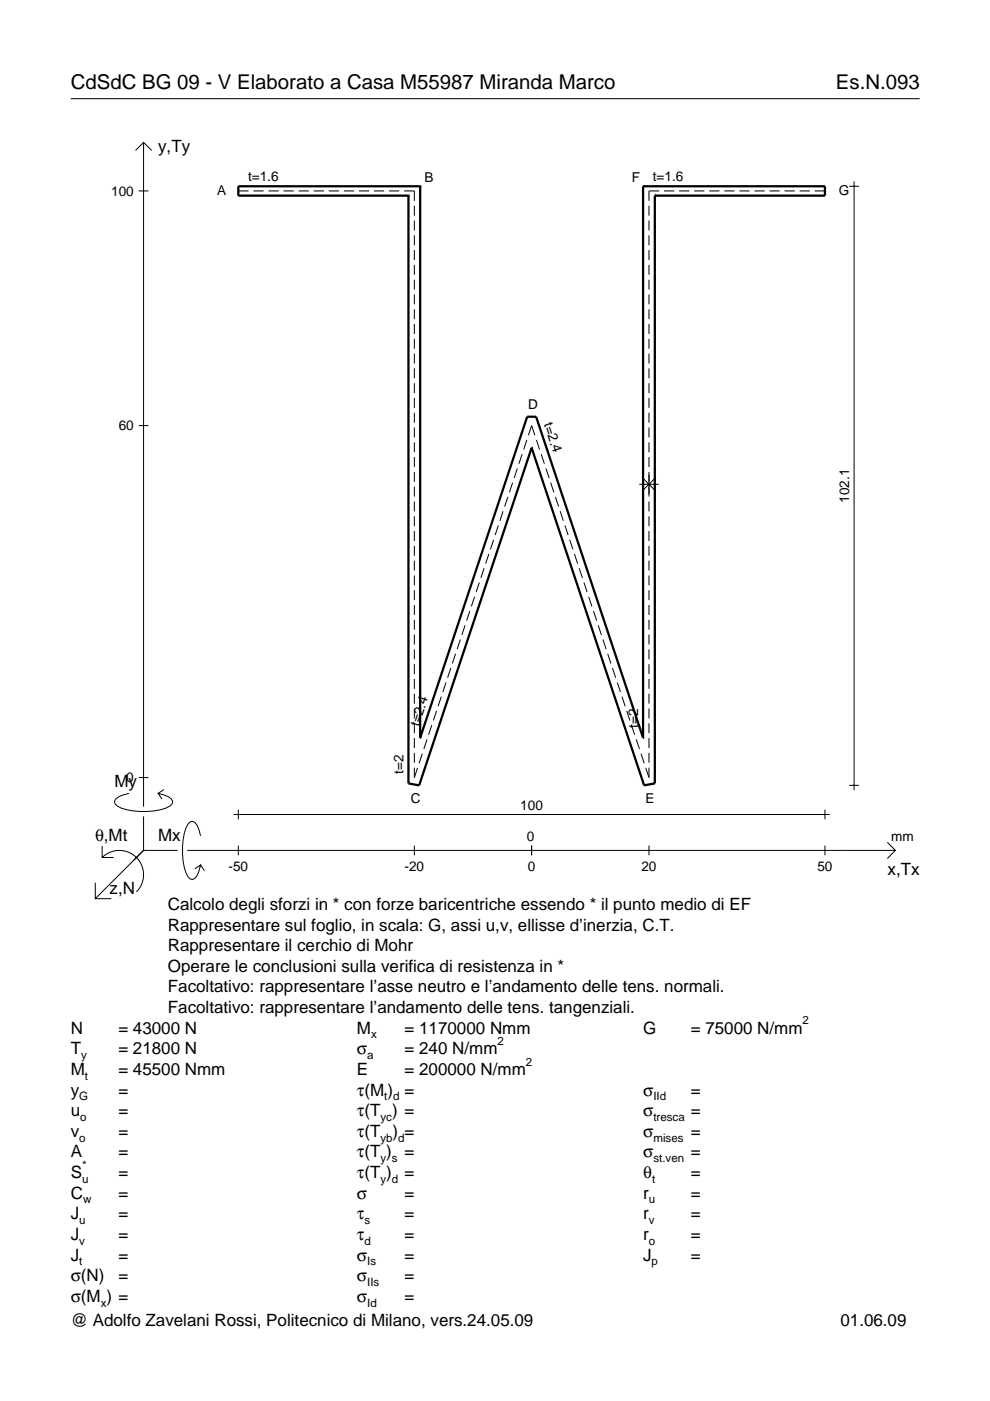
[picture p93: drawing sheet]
<svg xmlns="http://www.w3.org/2000/svg" width="210mm" height="297mm" viewBox="0 0 210 297" stroke-linecap="round" stroke-linejoin="round" font-family="sans-serif">
<defs><g id="words">
<g font-size="4.3">
<text x="15" y="18.9">CdSdC BG 09 - V Elaborato a Casa M55987 Miranda Marco</text>
<text x="177.2" y="18.9">Es.N.093</text>
</g>
<g font-size="3.6">
<text x="33.5" y="32.3">y,Ty</text>
<text x="24.3" y="166.9">My</text>
<text x="20.1" y="178.2">θ,Mt</text>
<text x="33.5" y="178.2">Mx</text>
<text x="188.2" y="185.5">x,Tx</text>
<text x="23.2" y="189.6">z,N</text>
<text x="35.6" y="192.9">Calcolo degli sforzi in * con forze baricentriche essendo * il punto medio di EF</text>
<text x="35.6" y="197.3">Rappresentare sul foglio, in scala: G, assi u,v, ellisse d’inerzia, C.T.</text>
<text x="35.6" y="201.7">Rappresentare il cerchio di Mohr</text>
<text x="35.6" y="206">Operare le conclusioni sulla verifica di resistenza in *</text>
<text x="35.6" y="210.4">Facoltativo: rappresentare l’asse neutro e l’andamento delle tens. normali.</text>
<text x="35.6" y="214.8">Facoltativo: rappresentare l’andamento delle tens. tangenziali.</text>
<text x="15" y="219.2">N</text>
<text x="25.1" y="219.2">= 43000 N</text>
<text x="75.7" y="219.2">M</text>
<text x="85.8" y="219.2">= 1170000 Nmm</text>
<text x="136.4" y="219.2">G</text>
<text x="146.5" y="219.2">= 75000 N/mm</text>
<text x="15" y="227.9">M</text>
<text x="15" y="223.5">T</text>
<text x="25.1" y="223.5">= 21800 N</text>
<text x="25.1" y="227.9">= 45500 Nmm</text>
<text x="75.7" y="223.5">σ</text>
<text x="75.7" y="227.9">E</text>
<text x="85.8" y="223.5">= 240 N/mm</text>
<text x="85.8" y="227.9">= 200000 N/mm</text>
<text x="15" y="232.3">y</text>
<text x="25.1" y="232.3">=</text>
<text x="75.7" y="232.3">τ(M ) =</text>
<text x="136.4" y="232.3">σ</text>
<text x="146.5" y="232.3">=</text>
<text x="15" y="236.7">u</text>
<text x="25.1" y="236.7">=</text>
<text x="75.7" y="236.7">τ(T ) =</text>
<text x="136.4" y="236.7">σ</text>
<text x="146.5" y="236.7">=</text>
<text x="15" y="241">v</text>
<text x="15" y="245.4">A</text>
<text x="25.1" y="241">=</text>
<text x="25.1" y="245.4">=</text>
<text x="75.7" y="245.4">τ(T )</text>
<text x="75.7" y="241">τ(T</text>
<text x="83.3" y="241">) =</text>
<text x="85.8" y="245.4">=</text>
<text x="136.4" y="241">σ</text>
<text x="136.4" y="245.4">σ</text>
<text x="146.5" y="241">=</text>
<text x="146.5" y="245.4">=</text>
<text x="15" y="249.8">S</text>
<text x="25.1" y="249.8">=</text>
<text x="75.7" y="249.8">τ(T )</text>
<text x="85.8" y="249.8">=</text>
<text x="136.4" y="249.8">θ</text>
<text x="146.5" y="249.8">=</text>
<text x="15" y="254.2">C</text>
<text x="25.1" y="254.2">=</text>
<text x="75.7" y="254.2">σ</text>
<text x="85.8" y="254.2">=</text>
<text x="136.4" y="254.2">r</text>
<text x="146.5" y="254.2">=</text>
<text x="15" y="258.5">J</text>
<text x="15" y="262.9">J</text>
<text x="25.1" y="258.5">=</text>
<text x="25.1" y="262.9">=</text>
<text x="75.7" y="258.5">τ</text>
<text x="75.7" y="262.9">τ</text>
<text x="85.8" y="258.5">=</text>
<text x="85.8" y="262.9">=</text>
<text x="136.4" y="258.5">r</text>
<text x="136.4" y="262.9">r</text>
<text x="146.5" y="258.5">=</text>
<text x="146.5" y="262.9">=</text>
<text x="15" y="267.3">J</text>
<text x="25.1" y="267.3">=</text>
<text x="75.7" y="267.3">σ</text>
<text x="85.8" y="267.3">=</text>
<text x="136.4" y="267.3">J</text>
<text x="146.5" y="267.3">=</text>
<text x="15" y="271.7">σ(N)</text>
<text x="25.1" y="271.7">=</text>
<text x="75.7" y="271.7">σ</text>
<text x="85.8" y="271.7">=</text>
<text x="15" y="281.2">@ Adolfo Zavelani Rossi, Politecnico di Milano, vers.24.05.09</text>
<text x="15" y="276">σ(M ) =</text>
<text x="75.7" y="276">σ</text>
<text x="85.8" y="276">=</text>
<text x="178.2" y="281.2">01.06.09</text>
</g>
<g font-size="2.9">
<text x="23.6" y="41.5">100</text>
<text x="46.1" y="41.4">A</text>
<text x="52.6" y="38.5">t=1.6</text>
<text x="90" y="38.5">B</text>
<text x="134" y="38.5">F</text>
<text x="138.4" y="38.5">t=1.6</text>
<text x="177.9" y="41.4">G</text>
<text x="112" y="86.7">D</text>
<text x="115.3" y="90" transform="rotate(72 115.3 90)">t=2.4</text>
<text x="25.2" y="91.2">60</text>
<text x="180.1" y="106.6" transform="rotate(-90 180.1 106.6)">102.1</text>
<text x="88.8" y="154.1" transform="rotate(-72 88.8 154.1)">t=2.4</text>
<text x="135.3" y="154.4" transform="rotate(-90 135.3 154.4)">t=2</text>
<text x="26.8" y="165.9">0</text>
<text x="85.6" y="164" transform="rotate(-90 85.6 164)">t=2</text>
<text x="87.1" y="170.2">C</text>
<text x="110.3" y="171.7">100</text>
<text x="136.8" y="170.2">E</text>
<text x="111.7" y="178.2">0</text>
<text x="189" y="178.2">mm</text>
<text x="48.4" y="184.7">-50</text>
<text x="85.8" y="184.7">-20</text>
<text x="111.9" y="184.7">0</text>
<text x="136" y="184.7">20</text>
<text x="173.3" y="184.7">50</text>
</g>
<g font-size="2.4">
<text x="78.7" y="220.2">x</text>
<text x="105.5" y="221.5">2</text>
<text x="170.2" y="217.2">2</text>
<text x="17.2" y="224.5">y</text>
<text x="77.9" y="224.5">a</text>
<text x="111.5" y="225.9">2</text>
<text x="16.8" y="233.3">G</text>
<text x="18" y="228.9">t</text>
<text x="81.5" y="233.3">t d</text>
<text x="138.5" y="233.3">IId</text>
<text x="17" y="237.7">o</text>
<text x="80.7" y="237.7">yc</text>
<text x="138.5" y="237.7">tresca</text>
<text x="16.8" y="242">o</text>
<text x="80.7" y="242">yb d</text>
<text x="138.5" y="242">mises</text>
<text x="17.4" y="250.8">u</text>
<text x="17.4" y="247.8">*</text>
<text x="80.7" y="246.4">y s</text>
<text x="80.7" y="250.8">y d</text>
<text x="138.2" y="250.8">t</text>
<text x="138.5" y="246.4">st.ven</text>
<text x="17.6" y="255.2">w</text>
<text x="137.6" y="255.2">u</text>
<text x="16.8" y="259.5">u</text>
<text x="16.8" y="263.9">v</text>
<text x="77.3" y="259.5">s</text>
<text x="77.3" y="263.9">d</text>
<text x="137.6" y="259.5">v</text>
<text x="137.6" y="263.9">o</text>
<text x="16.8" y="268.3">t</text>
<text x="77.9" y="268.3">Is</text>
<text x="138.2" y="268.3">p</text>
<text x="77.9" y="272.7">IIs</text>
<text x="21.4" y="277">x</text>
<text x="77.9" y="277">Id</text>
</g>
</g></defs>
<g fill="none" stroke="#000" stroke-width=".21">
<path d="M15 20.9h180M28.7 31.9l1.7-1.7 1.8 1.7M30.4 30.2v140.8M180.1 39.5h2M181.1 38.5v129M29.4 40.5h2.1M50.5 40.5h2.2M53.7 40.5h2.2M56.9 40.5h2.2M60.1 40.5h2.2M63.3 40.5h2.2M66.5 40.5h2.2"/>
<path d="M69.7 40.5h2.2M72.9 40.5h2.2M76.1 40.5h2.2M79.3 40.5h2.2M82.5 40.5h2.1M85.7 40.5h2.1v2.1M87.8 43.6v2.1M87.8 46.8v2.1M87.8 49.9v2.1M87.8 53v2.1M87.8 56.2v2.1M87.8 59.3v2.1"/>
<path d="M137.6 43.6v2.1M137.6 46.8v2.1M137.6 49.9v2.1M137.6 53v2.1M137.6 56.2v2.1M137.6 59.3v2.1M139.8 40.5h-2.2v2.1M140.8 40.5h2.2M144 40.5h2.1M147.2 40.5h2.1M150.4 40.5h2.1M153.6 40.5h2.1"/>
<path d="M156.8 40.5h2.1M160 40.5h2.1M163.2 40.5h2.1M166.3 40.5h2.2M169.5 40.5h2.2M172.7 40.5h2.2M87.8 62.4v2.1M87.8 65.6v2.1M87.8 68.7v2.1M87.8 71.8v2.1M87.8 75v2.1M87.8 78.1v2.1"/>
<path d="M137.6 62.4v2.1M137.6 65.6v2.1M137.6 68.7v2.1M137.6 71.8v2.1M137.6 75v2.1M137.6 78.1v2.1M29.4 90.2h2.1M87.8 81.2v2.2M87.8 84.4v2.1M87.8 87.5v2.1M87.8 90.6v2.2M87.8 93.8v2.1"/>
<path d="M87.8 96.9v2.1M109.7 99.3l-.7 2.1M110.7 96.3l-.7 2M111.7 93.3l-.7 2M112 92.3l.7-2.1 .7 2.1M113.7 93.3l.7 2M114.7 96.3l.7 2M115.7 99.3l.7 2.1M137.6 81.2v2.2M137.6 84.4v2.1M137.6 87.5v2.1M137.6 90.6v2.2"/>
<path d="M137.6 93.8v2.1M137.6 96.9v2.1M87.8 100.1v2.1M87.8 103.2v2.1M87.8 106.3v2.1M87.8 109.5v2.1M87.8 112.6v2.1M87.8 115.7v2.1M87.8 118.9v2.1M103.6 117.5l-.6 2M104.7 114.4l-.7 2.1M105.7 111.4l-.7 2.1"/>
<path d="M106.7 108.4l-.7 2M107.7 105.4l-.7 2M108.7 102.3l-.7 2.1M116.7 102.3l.7 2.1M117.8 105.4l.6 2M118.8 108.4l.6 2M119.8 111.4l.7 2.1M120.8 114.4l.7 2.1M121.8 117.5l.7 2M135.5 102.7h4.2M136.1 101.2l2.9 2.9M137.6 100.1v5.2"/>
<path d="M137.6 106.3v2.1M137.6 109.5v2.1M137.6 112.6v2.1M137.6 115.7v2.1M137.6 118.9v2.1M139 101.2l-2.9 2.9M87.8 122v2.1M87.8 125.1v2.1M87.8 128.3v2.1M87.8 131.4v2.1M87.8 134.5v2.1M87.8 137.7v2.1"/>
<path d="M96.6 138.6l-.7 2.1M97.6 135.6l-.7 2M98.6 132.6l-.7 2M99.6 129.6l-.7 2M100.6 126.5l-.7 2.1M101.6 123.5l-.7 2M102.6 120.5l-.6 2M122.8 120.5l.7 2M123.8 123.5l.7 2M124.8 126.5l.7 2.1M125.8 129.6l.7 2M126.8 132.6l.7 2"/>
<path d="M127.8 135.6l.7 2M128.8 138.6l.7 2.1M137.6 122v2.1M137.6 125.1v2.1M137.6 128.3v2.1M137.6 131.4v2.1M137.6 134.5v2.1M137.6 137.7v2.1M87.8 140.8v2.1M87.8 143.9v2.2M87.8 147.1v2.1M87.8 150.2v2.1"/>
<path d="M87.8 153.4v2.1M87.8 156.5v2.1M87.8 159.6v2.1M89.5 159.8l-.6 2M90.5 156.8l-.6 2M91.5 153.7l-.6 2.1M92.6 150.7l-.7 2.1M93.6 147.7l-.7 2M94.6 144.7l-.7 2M95.6 141.6l-.7 2.1M129.9 141.6l.6 2.1M130.9 144.7l.6 2"/>
<path d="M131.9 147.7l.7 2M132.9 150.7l.7 2.1M133.9 153.7l.7 2.1M134.9 156.8l.7 2M135.9 159.8l.7 2M137.6 140.8v2.1M137.6 143.9v2.2M137.6 147.1v2.1M137.6 150.2v2.1M137.6 153.4v2.1M137.6 156.5v2.1M137.6 159.6v2.1"/>
<path d="M21.7 179.4v2.4h2.4M27.3 168.2a3.6 3.6 0 0 0-3 1.7l.1 .5a5.6 5.6 0 0 0 3.8 1.5 13.4 13.4 0 0 0 7.8-1l.5-.5 .1-.5a3.6 3.6 0 0 0-3.1-1.7l.8 1.2M29.4 164.9h2.1M30.4 173.1v7.2M34.7 167.4l-1.2 .8M42.5 177.2a3.6 3.6 0 0 0-1.7-3.1l-.5 .2a5.7 5.7 0 0 0-1.5 3.7 13.3 13.3 0 0 0 1 7.9l.5 .5 .5 .1a3.6 3.6 0 0 0 1.7-3.1l-1.2 .8M49.5 172.7h126.4M50.5 171.7v2M50.5 179.3v2M87.8 162.8v2.1l.7-2.1M87.8 179.3v2M112.7 179.3v2"/>
<path d="M137.6 162.8v2.1l-.7-2.1M137.6 179.3v2M174.9 171.7v2M174.9 179.3v2M180.1 166.5h2M188.1 178.6l1.7 1.7-1.7 1.7M20.2 187.2v3.3h3.4M21.7 181.8a5.1 5.1 0 0 1 7.2 0 5.1 5.1 0 0 1 0 7.3M30.4 180.3l-10.2 10.2M30.4 180.3h7.2M39.7 180.3h150.1M42.5 183.4l.8 1.2"/>
</g>
<g fill="none" stroke="#000" stroke-width=".48">
<path d="M89.1 39.5h.1M89.1 39.5h-38.6v2h36.1M89.1 39.5v116.9M136.3 39.5h.1M136.3 39.5h38.6v2h-36.1M136.3 39.5v116.9M86.6 41.5h.1M86.6 41.5v124.6l2.3 .4 23.8-71.5M138.8 41.5h.1M138.8 41.5v124.6l-2.2 .4-23.9-71.5M112.7 95h.1M89.1 156.4h.1"/>
<path d="M89.1 156.4l22.7-68h1.9l22.6 68M136.3 156.4h.1"/>
</g>
<use href="#words"/>
</svg>
